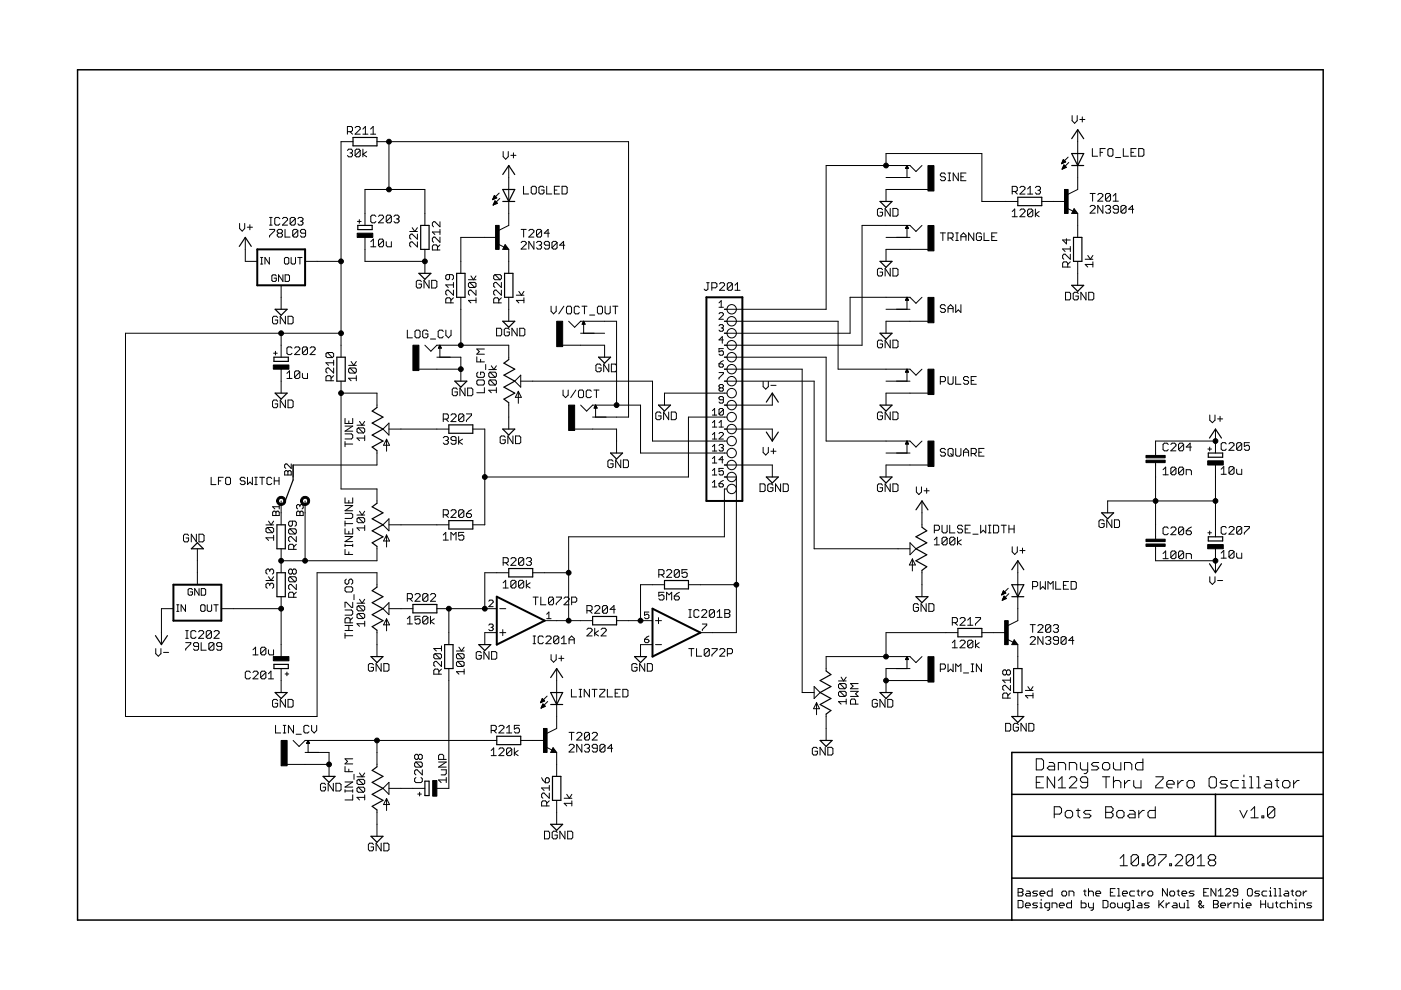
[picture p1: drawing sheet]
<svg xmlns="http://www.w3.org/2000/svg" width="297mm" height="210mm" viewBox="0 0 297 210" stroke-linecap="round" stroke-linejoin="round" font-family="sans-serif">
<g fill="none" stroke="#000" stroke-width=".21">
<path d="M73.7 31.9l.2-.3h.6l.2 .3v.3l-.2 .2M73.7 27.9h.8l.2-.3v-.5l-.2-.3h-.8v1.6M74.2 32.4h.3M74.2 27.9l.5 .5M74.5 32.4l.2 .3v.3l-.2 .3h-.6l-.2-.3M74.8 30h-2.5v45.7M75.3 27.1l.3-.3h.5l.3 .3v.3l-1.1 1h1.1M76.4 31.9l-.3-.3h-.5l-.3 .3v1.1M76.4 31.9v1.1l-.3 .3h-.5l-.3-.3M76.4 31.9l-1.1 1.1M76.9 31.6v1.7M76.9 28.4h1.1"/>
<path d="M76.9 27.4l.6-.6v1.6M77.7 32.2l-.8 .5 .8 .6M78.6 28.4h1.1M78.6 27.4l.5-.6v1.6M79.9 30h53.4v58.4h-7.7M82.5 30v10.2M106.7 32.1v1.1l.5 .6 .6-.6v-1.1M107.9 35.1v12.7l-2.1 1M108.3 32.9h1.1M108.9 32.4v1.1M111 39.5v1.6h1.1M112.6 39.8l.3-.3h.5l.3 .3v1.1l-.3 .2h-.5l-.3-.2z"/>
<path d="M115.3 39.8l-.2-.3h-.6l-.2 .3v1.1l.2 .2h.6l.2-.2v-.6h-.5M115.9 39.5v1.6h1.1M118.6 39.5h-1.1v1.6h1.1M119.2 39.5h.8l.2 .3v1.1l-.2 .2h-.8zM187.9 35.1v-2.5h20.3v10.1h7.6M187.9 37.6h5M192 35.6h.6M192.1 35.6h.4M192.1 35.5h.4M192.2 35.4h.2M192.2 35.3h.2M192.3 35.2h.1"/>
<path d="M192.3 35.1v2.5M192.3 35.1l.3 .6h-.6zM195.5 35.1l-1.3 1.3-1.3-1.3h-17.7v30.5h-21.6M200.4 37l-.2-.3h-.6l-.2 .3v.2l.2 .3h.6l.2 .3v.2l-.2 .3h-.6l-.2-.3M201 36.7h.5M201 38.3h.5M201.3 36.7v1.6M203.2 36.7v1.6l-1.1-1.6v1.6M203.7 37.5h.6M204.8 36.7h-1.1v1.6h1.1M216.2 39.8l.3-.3h.5l.3 .3v.3l-1.1 1h1.1M219.5 39.8l.3-.3h.5l.3 .3v.3l-.3 .2"/>
<path d="M225.1 34.6h.1M225.1 34.5h.4M225.2 34.4h.6M225.2 35.9h.1M225.2 35.8h.3M225.3 34.3h.6M225.3 35.6h.5M225.3 34.2h.5M225.3 34.1h.4M225.3 35.5h.7M225.4 33.9h.2M225.4 35.4h.6"/>
<path d="M225.4 35.3h.4M225.4 33.8l.6 .5-.9 .4zM225.5 35.1h.2M225.6 35h.1M225.6 35l.5 .5-.9 .4zM226.5 33.3l-1.4 1.4M226.6 34.5l-1.4 1.4M227.3 24.5v1.1l.5 .5 .6-.5v-1.1M228.5 27.5v12.7l-2 1M228.9 25.3h1.1M229.5 24.8v1.1M231.6 31.5v1.6h1.1"/>
<path d="M233.3 32.3h.5M234.3 31.5h-1v1.6M234.9 31.8l.3-.3h.5l.3 .3v1.1l-.3 .2h-.5l-.3-.2zM236.5 33.4h1.1M238.2 31.5v1.6h1M239.8 32.3h.5M240.9 31.5h-1.1v1.6h1.1M241.4 31.5h.9l.2 .3v1.1l-.2 .2h-.9zM50.8 47.4v1.1l.6 .5 .5-.5v-1.1M52 50.3v5.1h2.5M52.4 48.2h1.1M53 47.6v1.1"/>
<path d="M55.2 56h.5M55.2 54.6h.5M55.5 54.6v1.4M57.1 54.6v1.4l-.9-1.4v1.4M57.1 48.6h1.1v.3l-1.1 1.1v.3M57.1 47.7h.6M57.1 46.1h.6M57.4 46.1v1.6M58.6 58.5l-.2-.2h-.5l-.3 .2v.9l.3 .3h.5l.2-.3v-.4h-.5M59.1 49.4l-.3-.2v-.3l.3-.3h.5l.3 .3v.3l-.3 .2M59.1 49.4l-.3 .3v.3l.3 .3h.5l.3-.3v-.3l-.3-.3M59.1 49.4h.5"/>
<path d="M59.3 46.4l-.2-.3h-.6l-.2 .3v1.1l.2 .2h.6l.2-.2M59.9 46.4l.3-.3h.5l.3 .3v.2l-1.1 1.1h1.1M60 58.3v1.4l-.9-1.4v1.4M60.4 48.6v1.7h1.1M60.5 58.3h.7l.2 .2v.9l-.2 .3h-.7zM60.5 54.6h.5l.2 .2v1l-.2 .2h-.5l-.2-.2v-1zM61.7 54.6v1.2l.3 .2h.4l.3-.2v-1.2M62.6 46.4l-.3-.3h-.5l-.3 .3v1.1M62.6 46.4v1.1l-.3 .2h-.5l-.3-.2M62.6 46.4l-1.1 1.1M63.1 54.6h1M63.1 48.9l-.2-.3h-.6l-.2 .3v1.1"/>
<path d="M63.1 48.9v1.1l-.2 .3h-.6l-.2-.3M63.1 48.9l-1 1.1M63.2 46.4l.2-.3h.6l.2 .3v.2l-.2 .3M63.6 54.6v1.4M63.7 46.9h.3M64 46.9l.2 .3v.3l-.2 .2h-.6l-.2-.2M64.7 55.4h7.6M64.8 49.4h-.8l-.3-.2v-.3l.3-.3h.5l.3 .3v1.1l-.3 .3h-.5l-.3-.3M75.8 46.9h.8M76.2 46.6v.7M77.4 47.8v-7.6h12.7v7.6M77.4 50.3v5.1h12.7"/>
<path d="M78.6 51.2l.6-.5v1.6M78.6 52.3h1.1M79.7 45.9l-.3-.3h-.5l-.3 .3v1.1l.3 .2h.5l.3-.2M80.2 45.9l.3-.3h.6l.2 .3v.3l-1.1 1h1.1M81.3 51v1l-.2 .3h-.6l-.3-.3M81.3 51l-.2-.3h-.6l-.3 .3v1M81.3 51l-1.1 1M81.9 51.2v.8l.2 .3h.9v-1.1M83 45.9l-.3-.3h-.6l-.2 .3v1.1M83 45.9v1.1l-.3 .2h-.6l-.2-.2M83 45.9l-1.1 1.1M83.5 45.9l.3-.3h.5l.3 .3v.3l-.3 .2"/>
<path d="M84.1 46.4h.2M84.3 46.4l.3 .3v.3l-.3 .2h-.5l-.3-.2M86.9 49.1h1.6M87.4 48.3l.5 .8 .6-.8M88.5 49.6v1.1l-1.1-1.1h-.3l-.2 .3v.6l.2 .2M88.5 51.3v1.1l-1.1-1.1h-.3l-.2 .2v.6l.2 .3M89.3 59.7l-.2-.3h-.6l-.2 .3v1.1l.2 .3h.6l.2-.3v-.6h-.5M90.1 52.9v5.1M91 59.4v1.7l-1.1-1.7v1.7M91.5 59.4h.9l.2 .3v1.1l-.2 .3h-.9zM92.8 53v-.8l-.3-.3h-.6l-.2 .3v.8h1.6M93.3 50.3v1.1l-1.1-1.1h-.3l-.2 .2v.6l.2 .3"/>
<path d="M93.3 47v1.1l-1.1-1.1h-.3l-.2 .3v.5l.2 .3M93.3 51.9l-.5 .6M93.3 48.6v1.1M93.3 49.2h-1.6l.5 .5M95.3 58.2v.9l-.3 .2h-.2l-.3-.2v-.6l.3-.3h1.1l.2 .3v.6l-.2 .2M96.1 59.9v1.1M99.3 59.3h1.6M99.6 59.9h1.1l.2 .2v.6l-.2 .3M99.6 59.9l-.3 .2v.6l.3 .3h1.1M99.6 59.9l1.1 1.1M99.8 58.5l.6 .8 .5-.8M104.5 42.2h.1"/>
<path d="M104.5 42.1h.4M104.6 43.5h.1M104.6 42h.6M104.6 41.9h.7M104.6 43.3h.3M104.7 43.2h.5M104.7 41.8h.4M104.7 41.7h.3M104.7 43.1h.8M104.8 41.5h.1M104.8 43h.5M104.8 41.4l.5 .6-.9 .3z"/>
<path d="M104.8 42.9h.4M104.9 42.7h.2M104.9 58.2l-.2 .3v.6l.2 .2h1.1M104.9 58.2h1.1l.3 .3v.6l-.3 .2M104.9 58.2l1.1 1.1M104.9 42.6h.1M105.3 50.3h-7.6v7.7M105.5 43.1l-.6-.5-.3 .9M105.5 43.1l-.9 .4M105.6 51.8l1.3 .6M105.8 40.9l-1.4 1.4M106 42.1l-1.4 1.4"/>
<path d="M106.3 59.9v1.1l-1.1-1.1h-.3l-.2 .2v.6l.2 .3M107.1 51.9l.8 1h-1.3zM107.9 52.9v5.1M110.5 51.5l.2-.3h.6l.3 .3v.2l-1.1 1.1h1.1M110.5 48.6h1.1M111 48.6v1.7M112.1 48.9l.3-.3h.5l.3 .3v.3l-1.1 1.1h1.1M113.2 51.2v1.6l-1.1-1.6v1.6M113.7 51.5l.3-.3h.6l.2 .3v.2l-.2 .3M114.3 52h.3M114.6 52l.2 .3v.2l-.2 .3h-.6l-.3-.3M114.8 48.9v1.1l-.2 .3h-.6l-.3-.3"/>
<path d="M114.8 48.9l-.2-.3h-.6l-.3 .3v1.1M114.8 48.9l-1.1 1.1M116.5 52h-.8l-.3-.3v-.2l.3-.3h.5l.3 .3v1l-.3 .3h-.5l-.3-.3M116.5 49.4h-1.1l.8-.8v1.7M117.5 40.3h.6M118.1 51.5l-.3-.3h-.5l-.3 .3v1M118.1 51.5v1l-.3 .3h-.5l-.3-.3M118.1 51.5l-1.1 1M119.7 52h-1l.8-.8v1.6M149.8 59.9h.6M150.1 59.9v1.4l-.3 .3h-.3l-.2-.3M187.1 44.5l-.3-.3h-.5l-.3 .3v1.1l.3 .2h.5l.3-.2v-.6h-.5"/>
<path d="M187.1 57.2l-.3-.3h-.5l-.3 .3v1.1l.3 .2h.5l.3-.2v-.6h-.5M187.9 50.3h5M188.7 44.2v1.6l-1-1.6v1.6M188.7 56.9v1.6l-1-1.6v1.6M189.3 44.2h.8l.3 .3v1.1l-.3 .2h-.8zM189.3 56.9h.8l.3 .3v1.1l-.3 .2h-.8zM192 48.4h.6M192 48.3h.6M192.1 48.2h.4M192.2 48.1h.3M192.2 48h.2M192.2 47.9h.2"/>
<path d="M192.3 47.8v2.5M192.3 47.8l.3 .6h-.6zM195.5 47.8l-1.3 1.3-1.3-1.3h-10.1v25.4h-29.2M197.4 40.2h-9.5v2.5M197.4 52.9h-9.5v2.5M199.4 49.4h1M199.9 49.4v1.6M201 50.5h.8l.3-.3v-.6l-.3-.2h-.8v1.6M201.5 50.5l.6 .5M202.6 49.4h.6M202.6 51h.6M202.9 49.4v1.6"/>
<path d="M203.7 51v-1.1l.6-.5 .5 .5v1.1M203.7 50.2h1.1M206.5 49.4v1.6l-1.1-1.6v1.6M208.1 49.6l-.3-.2h-.5l-.3 .2v1.1l.3 .3h.5l.3-.3v-.5h-.6M208.6 49.4v1.6h1.1M210.3 50.2h.5M211.4 49.4h-1.1v1.6h1.1M214.6 40.6h.8l.3-.3v-.5l-.3-.3h-.8v1.6M214.6 44.9l.5-.6v1.7M214.6 46h1.1M215.1 40.6l.6 .5M216.2 44.6l.3-.3h.5l.3 .3v.3l-1.1 1.1h1.1"/>
<path d="M217.9 41.1h1.1M217.9 40.1l.5-.6v1.6M219 44.6v1.1l-.3 .3h-.6l-.2-.3M219 44.6l-.3-.3h-.6l-.2 .3v1.1M219 44.6l-1.1 1.1M219.5 44.3v1.7M220 40.3h.3M220.3 44.9l-.8 .5 .8 .6M220.3 40.3l.3 .3v.3l-.3 .2h-.5l-.3-.2M220.9 42.7h5.1M226.1 50.6v1.1l-.8-.8h1.6M226.3 44.2l1.2 .6"/>
<path d="M226.4 56.6v-.8l-.3-.3h-.5l-.3 .3v.8h1.6M226.9 52.8h-1.6l.5 .5M226.9 53.9v1.1l-1.1-1.1h-.2l-.3 .3v.5l.3 .3M226.9 55.5l-.5 .6M226.9 52.3v1M227.7 44.2l.8 1.1h-1.3zM228.5 45.3v5M228.5 55.4v5.1M230.1 55h1.6M230.6 54.2l.6 .8 .5-.8M231.1 43.8l.3-.2h.5l.3 .2v.3l-1.1 1.1h1.1M231.1 41h1.1"/>
<path d="M231.6 41v1.7M231.7 56.1h-1.6l.5 .5M231.7 55.5v1.1M232.7 41.3l.3-.3h.6l.2 .3v.3l-1.1 1.1h1.1M233.8 43.6v1.6l-1.1-1.6v1.6M234.4 43.8l.3-.2h.5l.3 .2v.3l-.3 .3M234.9 44.4h.3M235.2 44.4l.3 .2v.3l-.3 .3h-.5l-.3-.3M235.5 41.3v1.1l-.3 .3h-.5l-.3-.3M235.5 41.3l-.3-.3h-.5l-.3 .3v1.1M235.5 41.3l-1.1 1.1M236 42.7h1.1"/>
<path d="M236 41.6l.6-.6v1.7M237.1 44.4h-.8l-.3-.3v-.3l.3-.2h.5l.3 .2v1.1l-.3 .3h-.5l-.3-.3M238.7 43.8v1.1l-.2 .3h-.6l-.2-.3M238.7 43.8l-.2-.2h-.6l-.2 .2v1.1M238.7 43.8l-1 1.1M240.4 44.4h-1.1l.8-.8v1.6M58 74.9h.8M58.4 74.5v.8M58.9 67.3l-.3-.2h-.5l-.3 .2v1.1l.3 .3h.5l.3-.3v-.5h-.6M59.6 60.5v5.1M59.6 70.7v5M59.6 78.3v5.1"/>
<path d="M60.5 67.1v1.6l-1.1-1.6v1.6M60.8 79.2l.6-.6v1.6M61.1 67.1h.8l.2 .2v1.1l-.2 .3h-.8zM61.9 73.8l-.3-.2h-.5l-.3 .2v1.1l.3 .3h.5l.3-.3M62.5 73.8l.2-.2h.6l.3 .2v.3l-1.1 1.1h1.1M63.6 78.9v1.1l-.3 .2h-.6l-.2-.2M63.6 78.9l-.3-.3h-.6l-.2 .3v1.1M63.6 78.9l-1.1 1.1M64.1 79.2v.8l.3 .2h.8v-1M65.2 73.8l-.3-.2h-.5l-.3 .2v1.1M65.2 73.8v1.1l-.3 .3h-.5l-.3-.3M65.2 73.8l-1.1 1.1"/>
<path d="M65.7 73.8l.3-.2h.5l.3 .2v.3l-1.1 1.1h1.1M69.4 74.7l-.3 .3v.5l.3 .3h1.1M69.4 74.7h1.1l.2 .3v.5l-.2 .3M69.4 74.7l1.1 1.1M70.7 78v1.1l-1-1.1h-.3l-.3 .3v.5l.3 .3M70.7 79.7l-.5 .5M70.7 76.4v1.1M70.7 76.9h-1.6l.6 .6M72.3 70.7h-45.7v81.2h40.6v-30.5h12.7v3.1M73.9 77.5h1.6M74.2 78h1.1l.2 .3v.5l-.2 .3M74.2 78l-.3 .3v.5l.3 .3h1.1"/>
<path d="M74.2 78l1.1 1.1M74.4 76.6l.6 .9 .5-.9M75.5 79.7v1M86.4 70v1.6h1M88 70.3l.3-.3h.5l.3 .3v1.1l-.3 .2h-.5l-.3-.2zM88.2 78.3h9.5M90.1 73.2l1.3 1.3 1.2-1.3h15.3v3M90.7 70.3l-.3-.3h-.5l-.3 .3v1.1l.3 .2h.5l.3-.2v-.6h-.5M91.3 71.9h1.1M92.6 75.7h5.1v5.1M93 73.7h.5M93 73.6h.5"/>
<path d="M93.1 73.6h.4M93.1 73.4h.3M93.2 73.4h.1M93.2 73.3h.1M93.3 73.2v2.5M93.3 73.2l.3 .6h-.7zM94 70.3l-.3-.3h-.5l-.3 .3v1.1l.3 .2h.5l.3-.2M94.5 70v1.1l.6 .5 .5-.5v-1.1M95.6 64.2v-.8l-.3-.3h-.5l-.3 .3v.8h1.6M96.1 61.5v1.1l-1.1-1.1h-.2l-.3 .3v.5l.3 .3M96.1 63.1l-.5 .6M96.1 60.4h-1.6l.5 .6"/>
<path d="M97.7 63v10.2M100.9 63.7h-1.6l.5 .5M100.9 61.5v1.1l-1.1-1.1h-.2l-.3 .3v.5l.3 .3M100.9 63.1v1.1M101.1 75.6v1.1h1.6M101.3 78.9l-.2 .3v.5l.2 .3h1.1l.3-.3v-.5l-.3-.3h-.5v.6M101.9 76.2v.5M102.7 74h-1.6l.5 .5-.5 .6h1.6M103 77.3v1.1M103.6 78.4h1.6M103.9 78.9h1.1l.2 .3v.5l-.2 .3M103.9 78.9l-.3 .3v.5l.3 .3h1.1"/>
<path d="M103.9 78.9l1.1 1.1M104.2 77.6l.5 .8 .5-.8M105.3 69.6h.8l.3 .2v1.2l-.3 .2h-.8zM105.7 64.2v-.8l-.2-.3h-.6l-.2 .3v.8h1.6M106.3 61.5v1.1l-1.1-1.1h-.3l-.2 .3v.5l.2 .3M106.3 63.1l-.6 .6M107.9 63v5.1M108 69.8l-.3-.2h-.5l-.3 .2v1.2l.3 .2h.5l.3-.2v-.6h-.5M109.5 62.6h1.6M109.6 69.6v1.6l-1.1-1.6v1.6M110 61.8l.6 .8 .5-.8M110.2 69.6h.8l.3 .2v1.2l-.3 .2h-.8z"/>
<path d="M110.4 79.5v2.6l-1.3-1.3zM111.1 63.7h-1.6l.5 .5M111.1 63.1v1.1M116.8 64.9v1.1l.6 .5 .5-.5v-1.1M118.7 73.2h9.5v2.5M119.5 64.9l-1 1.6M120.1 65.2l.3-.3h.5l.3 .3v1.1l-.3 .2h-.5l-.3-.2zM120.6 68.1l1.2 1.3 1.3-1.3h7.6v17.8M122.8 65.2l-.2-.3h-.6l-.2 .3v1.1l.2 .2h.6l.2-.2M123.1 70.7h5.1M123.4 64.9h1.1M123.4 68.7h.6"/>
<path d="M123.5 68.6h.5M123.5 68.5h.4M123.6 68.4h.3M123.6 68.3h.2M123.7 68.2h.1M123.7 68.1v2.6M123.7 68.1l.4 .6h-.7zM123.9 64.9v1.6M125 66.8h1.1M126.9 64.9h.6l.2 .3v1.1l-.2 .2h-.6l-.2-.2v-1.1zM127.4 77.5l-.2-.3h-.6l-.3 .3v1l.3 .3h.6l.2-.3v-.5h-.5M128.3 64.9v1.4l.3 .2h.5l.3-.2v-1.4"/>
<path d="M129.1 77.2v1.6l-1.1-1.6v1.6M129.9 64.9h1.1M130.5 64.9v1.6M130.7 77.5l-.2-.3h-.9v1.6h.9l.2-.3M150.9 61h.8l.3-.3v-.5l-.3-.3h-.8v1.7M152.4 69.1l.3-.3h.4l.3 .3-.3 .4M152.4 77.2h.7l.3 .4-.3 .3h-.4l-.3-.3zM152.4 64.2l.5-.4v1.4M152.4 65.2h1M152.4 66.5l.3-.2h.4l.3 .2v.3l-1 .9h1M152.4 79h1v.2l-1 1v.2M152.5 60.2l.3-.3h.6l.2 .3v.3l-1.1 1.1h1.1"/>
<path d="M152.9 69.5h.2M153.1 69.5l.3 .3-.3 .4h-.4l-.3-.2M153.4 73.9h-1v.7l.7-.2 .3 .2v.5l-.3 .2h-.4l-.3-.2M153.4 72.1h-1l.7-.7v1.4M153.4 76.5l-1 .7M153.6 75.7h21.6v17.8h17.7l1.3 1.3 1.3-1.3M153.6 78.3h16.5v68.5h2.5M153.6 68.1h24.1v10.2h15.2l1.3 1.2 1.3-1.2M155.3 60.2v1.1l-.3 .3h-.5l-.3-.3M155.3 60.2l-.3-.3h-.5l-.3 .3v1.1M155.3 60.2l-1.1 1.1M155.8 61.6h1.1"/>
<path d="M155.8 60.5l.6-.6v1.7M187.1 72.4l-.3-.3h-.5l-.3 .3v1.1l.3 .2h.5l.3-.2v-.6h-.5M187.9 65.6h5M188.7 72.1v1.6l-1-1.6v1.6M189.3 72.1h.8l.3 .3v1.1l-.3 .2h-.8zM192 78.9h.6M192 63.5h.6M192 78.8h.6M192.1 63.5h.4M192.1 78.7h.4M192.2 63.4h.3M192.2 78.6h.3"/>
<path d="M192.2 63.3h.2M192.2 78.5h.2M192.2 63.2h.2M192.2 78.4h.2M192.3 78.3h.1M192.3 63.1h.1M192.3 78.3l.3 .6h-.6zM192.3 63v2.6M192.3 78.3v2.5M192.3 63l.3 .7h-.6zM195.5 63l-1.3 1.3-1.3-1.3h-12.7v7.7h-26.6M197.4 68.1h-9.5v2.6"/>
<path d="M200.4 64.9l-.2-.3h-.6l-.2 .3v.3l.2 .2h.6l.2 .3v.3l-.2 .2h-.6l-.2-.2M201 65.4h1.1M201 66.2v-1l.5-.6 .6 .6v1M201 79.8v1.4l.3 .3h.5l.3-.3v-1.4M202.6 64.6v1.6l.6-.5 .5 .5v-1.6M202.6 79.8v1.7h1.1M207 79.8h-1.1v1.7h1.1M225.9 62h.8l.3 .2v1.1l-.3 .3h-.8zM228.6 62.2l-.3-.2h-.5l-.3 .2v1.1l.3 .3h.5l.3-.3v-.5h-.5M230.3 62v1.6l-1.1-1.6v1.6M230.8 62h.8l.3 .2v1.1l-.3 .3h-.8zM58.9 85.1l-.3-.3h-.5l-.3 .3v1.1l.3 .2h.5l.3-.2v-.6h-.6"/>
<path d="M60.5 84.8v1.6l-1.1-1.6v1.6M60.8 80.2h1.1M61.1 84.8h.8l.2 .3v1.1l-.2 .2h-.8zM61.7 98.4v.9l-.9-.9-.5 .2v.5l.3 .2M70.2 80.7v-.8l-.3-.2h-.5l-.3 .2v.8h1.6M72.3 80.8v22.9h7.6v3M72.3 83.4h7.6v3M73.2 88.7v1.1h1.6v-1.1M73.2 92h1.3l.3 .2v.6l-.3 .3h-1.3M73.2 93.6v1.1M73.2 94.1h1.6M73.2 90.3h1.6l-1.6 1.1h1.6"/>
<path d="M74 89.2v.6M75.5 80.2h-1.6l.5 .5M75.7 90.1h1.6M76 90.7h1l.3 .3v.5l-.3 .3M76 90.7l-.3 .3v.5l.3 .3h1M76 90.7l1 1.1M76.2 89.3l.6 .8 .5-.8M77.3 92.4v1M77.3 92.9h-1.6l.5 .5M79.9 95.5v3.1h-17.8v2.5M82 93.1l.6 1.3h-1.3zM82 93.1v2.6"/>
<path d="M82.5 89.7v2.5l-1.3-1.2zM82.5 91h12.7M94 92.8l.3-.2h.5l.3 .2v.3l-.3 .3M94 88.9h.8l.3-.3v-.6l-.3-.2h-.8v1.6M94.5 93.4h.3M94.5 88.9l.6 .5M94.8 93.4l.3 .2v.3l-.3 .3h-.5l-.3-.3M95.6 88l.3-.2h.5l.3 .2v.3l-1.1 1.1h1.1M96.7 93.4h-.8l-.3-.3v-.3l.3-.2h.5l.3 .2v1.1l-.3 .3h-.5l-.3-.3M97 82.5l-.3-.2h-.5l-.3 .2v1.1l.3 .3h.5l.3-.3v-.5h-.6M97.2 92.6v1.6M98.1 93.1l-.9 .5 .9 .6"/>
<path d="M98.3 88l-.2-.2h-.6l-.3 .2v1.1M98.3 88v1.1l-.2 .3h-.6l-.3-.3M98.3 88l-1.1 1.1M98.6 82.3v1.6l-1.1-1.6v1.6M98.9 87.8h1.1v.2l-1.1 1.1v.3M99.1 82.3h.9l.2 .2v1.1l-.2 .3h-.9zM100.2 91h2.6v20.3h-2.6M101.1 80.8l.2-.2h1.1l.3 .2v.6l-.3 .2h-1.1l-.2-.2zM102.7 82.2v1.1h-1.6M103.9 80.6h1.1l.2 .2v.6l-.2 .2M103.9 80.6l-.3 .2v.6l.3 .2h1.1M103.9 80.6l1.1 1"/>
<path d="M105.2 82.7h-1.6l.6 .6M105.2 82.2v1.1M107.1 92.7l-.3-.3h-.5l-.3 .3v1.1l.3 .3h.5l.3-.3v-.5h-.5M107.9 85.4v5.6M108.8 92.4v1.7l-1.1-1.7v1.7M109.3 92.4h.8l.3 .3v1.1l-.3 .3h-.8zM109.9 83v2.5M109.9 83l.6 1.2h-1.2zM110.4 80.8h27.9v12.7h15.8M119.4 82.7v1.1l.5 .5 .6-.5v-1.1M121.2 91h9.5v5.1M122.1 82.7l-1.1 1.6"/>
<path d="M122.6 83l.3-.3h.6l.2 .3v1.1l-.2 .2h-.6l-.3-.2zM123.1 85.9l1.3 1.3 1.2-1.3h10.2v10.2h18.3M125.4 83l-.3-.3h-.6l-.2 .3v1.1l.2 .2h.6l.3-.2M125.9 82.7h1.1M126 86.4h.5M126.1 86.3h.4M126.1 86.2h.3M126.2 86.1h.2M126.2 86h.1M126.3 85.9v2.5M126.3 85.9l.3 .6h-.6zM126.4 82.7v1.6"/>
<path d="M130 97.8l-.3-.3h-.5l-.3 .3v1.1l.3 .2h.5l.3-.2v-.6h-.6M131.6 97.5v1.6l-1.1-1.6v1.6M132.2 97.5h.8l.2 .3v1.1l-.2 .2h-.8zM140.1 87.6l-.2-.2h-.6l-.3 .2v1.1l.3 .3h.6l.2-.3v-.5h-.5M141.8 87.4v1.6l-1.1-1.6v1.6M142.3 87.4h.8l.3 .2v1.1l-.3 .3h-.8zM151 92.2l.5-.5v1.4M151 93.1h1M151 87.1l.5-.5v1.4M151 89.6l.5-.4v1.4M151 94.7l.5-.5v1.4M151 97.2l.5-.4v1.4"/>
<path d="M151 99.8l.5-.5v1.4M151 88h1M151 90.6h1M151 95.6h1M151 98.2h1M152.4 91.9l.3-.2h.4l.3 .2v.3l-1 .9h1M152.4 94.5l.3-.3h.4l.3 .3-.3 .4M152.4 89.6l.5-.4v1.4M152.4 90.6h1M152.7 82.2l-.3-.2 .3-.5h.4l.3 .3-.3 .4M152.7 82.2l-.3 .3 .3 .4h.4l.3-.2-.3-.5M152.7 82.2h.4"/>
<path d="M152.9 94.9h.2M153.1 94.9l.3 .3-.3 .4h-.4l-.3-.2M153.4 99.3h-1v.7l.7-.2 .3 .2v.5l-.3 .2h-.4l-.3-.2M153.4 84.8h-.7l-.3-.3 .3-.4h.4l.3 .2v.9l-.3 .3h-.4l-.3-.3M153.4 86.8v1l-.3 .2h-.4l-.3-.2M153.4 97.5h-1l.7-.7v1.4M153.4 86.8l-.3-.2h-.4l-.3 .2v1M153.4 86.8l-1 1M153.6 80.8h19v35.6h20.3M153.6 91h10.1v2.5M153.6 98.6h10.1v2.5M154.1 88.4h-8.1v12.7h-43.2"/>
<path d="M154.1 83.4h-13.2v2.5M161.8 80.9v1.1l.5 .5 .6-.5v-1.1M161.8 94.8v1.1l.5 .6 .6-.6v-1.1M163.4 95.7h1.1M163.4 81.7h1.1M163.7 83.4v2.5h-10.1M164 95.1v1.1M187.1 87.6l-.3-.2h-.5l-.3 .2v1.1l.3 .3h.5l.3-.3v-.5h-.5M187.9 80.8h5M187.9 96.1h5M188.7 87.4v1.6l-1-1.6v1.6M189.3 87.4h.8l.3 .2v1.1l-.3 .3h-.8z"/>
<path d="M192 94.1h.6M192 94h.6M192.1 93.9h.4M192.2 93.8h.3M192.2 93.7h.2M192.2 93.6h.2M192.3 93.5h.1M192.3 93.5l.3 .6h-.6zM192.3 93.5v2.6M197.4 98.6h-9.5v2.5M197.4 83.4h-9.5v2.5M199.4 80.9h.8l.2-.2v-.6l-.2-.3h-.8v1.7"/>
<path d="M200.4 95.4l-.2-.3h-.6l-.2 .3v.2l.2 .3h.6l.2 .3v.2l-.2 .3h-.6l-.2-.3M201 95.4l.3-.3h.5l.3 .3v1l-.3 .3h-.5l-.3-.3zM201.5 96.2l.6 .5M202.6 95.1v1.3l.3 .3h.6l.2-.3v-1.3M204.3 95.9h1.1M204.3 96.7v-1.1l.5-.5 .6 .5v1.1M205.4 80.1l-.3-.3h-.5l-.3 .3v.3l.3 .3h.5l.3 .2v.3l-.3 .3h-.5l-.3-.3M205.9 96.2h.8l.3-.3v-.5l-.3-.3h-.8v1.6M205.9 80.7h.6M206.5 96.2l.5 .5M207.5 95.9h.6M208.6 95.1h-1.1v1.6h1.1"/>
<path d="M245 98.1v16.2M246.6 99.6l.5-.6v1.7M247.7 94.2l-.3-.2h-.5l-.3 .2v1.1l.3 .3h.5l.3-.3M248.2 94.2l.3-.2h.5l.3 .2v.3l-1.1 1.1h1.1M249.3 99.3v1.1l-.3 .3h-.5l-.3-.3M249.3 99.3l-.3-.3h-.5l-.3 .3v1.1M249.3 99.3l-1.1 1.1M251 99.3v1.1l-.3 .3h-.6l-.2-.3M251 99.3l-.3-.3h-.6l-.2 .3v1.1M251 94.2l-.3-.2h-.6l-.2 .2v1.1M251 94.2v1.1l-.3 .3h-.6l-.2-.3M251 99.3l-1.1 1.1"/>
<path d="M251 94.2l-1.1 1.1M252.6 94.8h-1.1l.8-.8v1.6M256.1 95.2h.8M256.5 94.8v.8M256.5 88v1.1l.5 .5 .6-.5v-1.1M257.7 93.5h-12.7v3.1M257.7 91v5.1M257.7 98.6v15.2M258.1 88.8h1.1M258.7 88.3v1M258.9 99.5l.6-.6v1.7M260 94.1l-.3-.2h-.5l-.3 .2v1.1l.3 .3h.5l.3-.3"/>
<path d="M260.6 94.1l.2-.2h.6l.2 .2v.3l-1 1.1h1M261.6 99.2v1.1l-.2 .3h-.6l-.2-.3M261.6 99.2l-.2-.3h-.6l-.2 .3v1.1M261.6 99.2l-1 1.1M262.2 99.5v.8l.3 .3h.8v-1.1M263.3 94.1l-.3-.2h-.5l-.3 .2v1.1M263.3 94.1v1.1l-.3 .3h-.5l-.3-.3M263.3 94.1l-1.1 1.1M264.9 93.9h-1.1v.8l.6-.3h.2l.3 .3v.5l-.3 .3h-.5l-.3-.3M40 113.5l-.3-.2h-.5l-.3 .2v1.1l.3 .3h.5l.3-.3v-.5h-.5M41.6 113.3v1.6l-1-1.6v1.6M41.8 116.4v7.6"/>
<path d="M42.2 113.3h.8l.3 .2v1.1l-.3 .3h-.8zM44.8 101.2v1.5h1M46.3 102h.5M47.3 101.2h-1v1.5M47.8 101.5l.3-.3h.5l.3 .3v1l-.3 .2h-.5l-.3-.2zM52 101.5l-.3-.3h-.5l-.3 .3v.2l.3 .3h.5l.3 .2v.3l-.3 .2h-.5l-.3-.2M52.5 101.2v1.5l.5-.5 .5 .5v-1.5M54 102.7h.5M54 101.2h.5M54.3 101.2v1.5M55.1 101.2h1M55.6 101.2v1.5"/>
<path d="M56.4 111.3h1.6M56.7 111.8h1l.3 .3v.6l-.3 .2M56.7 111.8l-.3 .3v.6l.3 .2h1M56.7 111.8l1 1.1M56.9 110.5l.6 .8 .5-.8M57.6 101.5l-.2-.3h-.5l-.3 .3v1l.3 .2h.5l.2-.2M57.8 108.6l.2-.2 .5 .2 .5-.2 .2 .2v.7h-1.4zM58 114h-1.6l.5 .6M58 113.5v1.1M58.1 102h1.1M58.1 101.2v1.5M58.5 108.6v.7"/>
<path d="M59.2 101.2v1.5M59.2 107.4h-1.4l.5 .5M59.2 107v.9M59.6 106.2v5.1M59.6 116.4v5M60.3 100l.3-.2 .4 .2 .5-.2 .2 .2v.7h-1.4zM61 100v.7M61.5 112.1l-.3 .3v.5l.3 .3h1M61.5 112.1h1l.3 .3v.5l-.3 .3M61.5 112.1l1 1.1M62 110.5v.8l-.3 .3h-.2l-.3-.3v-.5l.3-.3h1l.3 .3v.5l-.3 .3M62.3 116.5v-.8l-.3-.3h-.5l-.3 .3v.8h1.6"/>
<path d="M62.8 113.8v1.1l-1.1-1.1h-.2l-.3 .2v.6l.3 .3M62.8 115.4l-.5 .6M62.9 108.6l.2-.2 .5 .2 .5-.2 .2 .2v.7h-1.4zM63.6 107.2l.2-.2 .5 .2v.5l-.2 .2M63.6 107.2l-.2-.2-.5 .2v.5l.2 .2M63.6 107.2v.2M63.6 108.6v.7M64.7 106.2v12.7M73.2 111h1.6M73.2 105.6v1h1.6v-1M73.2 108.8h1.3l.3 .3v.5l-.3 .3h-1.3M73.2 112.1v1.1h1.6v-1.1"/>
<path d="M73.2 110.5v1M73.2 115.4v.5M73.2 116.5v1.1h1.6M73.2 115.7h1.6M73.2 113.7h1.6l-1.6 1.1h1.6M73.2 107.2h1.6l-1.6 1.1h1.6M74 106.1v.5M74 112.6v.6M74 117v.6M74.8 115.4v.5M75.7 109.2h1.6M76 109.7h1l.3 .3v.6l-.3 .2"/>
<path d="M76 109.7l-.3 .3v.6l.3 .2h1M76 109.7l1 1.1M76.2 108.4l.6 .8 .5-.8M77.3 111.4v1.1M77.3 111.9h-1.6l.5 .6M79.9 115.8v3.1h-20.3M82 113.4v2.6M82 113.4l.6 1.3h-1.3zM82.5 110v2.5l-1.3-1.2zM82.5 111.3h12.7M94 109.2h.8l.3-.3v-.5l-.3-.3h-.8v1.6M94 113.4l.5-.5v1.6"/>
<path d="M94 114.5h1.1M94.5 109.2l.6 .5M95.6 108.4l.3-.3h.5l.3 .3v.2l-1.1 1.1h1.1M95.6 114.5v-1.6l.6 .5 .5-.5v1.6M98.3 108.4l-.2-.3h-.6l-.3 .3v1M98.3 112.9h-1.1v.8l.6-.3h.3l.2 .3v.5l-.2 .3h-.6l-.3-.3M98.3 108.4v1l-.2 .3h-.6l-.3-.3M98.3 108.4l-1.1 1M98.9 108.9h.8l.3 .3v.2l-.3 .3h-.5l-.3-.3zM100 108.1l-.6 .3-.5 .5M106.7 119.3h.8l.3-.2v-.6l-.3-.3h-.8v1.7M107.2 119.3l.6 .6"/>
<path d="M108.3 118.5l.3-.3h.5l.3 .3v.3l-1.1 1.1h1.1M111 118.5l-.2-.3h-.6l-.3 .3v1.1M111 118.5v1.1l-.2 .3h-.6l-.3-.3M111 118.5l-1.1 1.1M111.6 118.5l.2-.3h.6l.3 .3v.3l-.3 .3M112.1 119.1h.3M112.4 119.1l.3 .2v.3l-.3 .3h-.6l-.2-.3M151 100.7h1M151 102.3l.5-.4v1.4M151 103.3h1M152.4 102.6h.7l.3 .4-.3 .3h-.4l-.3-.3zM153.4 101.9l-1 .7"/>
<path d="M153.6 101.1h2.5v33h-7.6M154.1 103.7h-.5v10.1h-33v17.8M161.1 102.6h.9l.2 .3v1l-.2 .3h-.9zM163.9 102.9l-.3-.3h-.6l-.2 .3v1l.2 .3h.6l.3-.3v-.5h-.6M165.5 102.6v1.6l-1.1-1.6v1.6M166.1 102.6h.8l.2 .3v1l-.2 .3h-.8zM187.1 102.9l-.3-.3h-.5l-.3 .3v1l.3 .3h.5l.3-.3v-.5h-.5M188.7 102.6v1.6l-1-1.6v1.6M189.3 102.6h.8l.3 .3v1l-.3 .3h-.8zM192.9 115.1l1.3 1.3-1.3 1.2zM193.4 118.5v2.6M193.4 118.5l.7 1.3h-1.3z"/>
<path d="M194.3 103.2v1.1l.5 .6 .6-.6v-1.1M195.5 106.2v5.6M195.9 104.1h1.1M196.5 103.5v1.1M198.1 114.4l.5-.5v1.6M198.1 115.5h1.1M198.1 112.4h.8l.3-.2v-.6l-.3-.2h-.8v1.6M199.7 111.4v1.3l.3 .3h.6l.2-.3v-1.3M200.8 114.2v1.1l-.2 .2h-.6l-.3-.2M200.8 114.2l-.2-.3h-.6l-.3 .3v1.1M200.8 114.2l-1.1 1.1M201.4 111.4v1.6h1.1"/>
<path d="M202.5 114.2v1.1l-.3 .2h-.6l-.2-.2M202.5 114.2l-.3-.3h-.6l-.2 .3v1.1M202.5 114.2l-1.1 1.1M203 113.9v1.6M203.8 114.4l-.8 .6 .8 .5M204.1 111.6l-.3-.2h-.5l-.3 .2v.3l.3 .3h.5l.3 .2v.3l-.3 .3h-.5l-.3-.3M204.6 112.2h.6M205.7 111.4h-1.1v1.6h1.1M206.3 113.3h1.1M207.9 111.4v1.6l.5-.6 .6 .6v-1.6M209.5 111.4h.6M209.5 113h.6"/>
<path d="M209.8 111.4v1.6M210.7 111.4h.8l.2 .2v1.1l-.2 .3h-.8zM212.3 111.4h1.1M212.8 111.4v1.6M213.9 112.2h1.1M213.9 111.4v1.6M214.6 115.9v1.1l.5 .6 .6-.6v-1.1M215 111.4v1.6M215.8 118.9v12.7l-2 1M216.2 116.7h1.1M216.8 116.2v1.1M234.1 110.5l-.3-.3h-.5l-.3 .3v1.1l.3 .2h.5l.3-.2v-.6h-.5"/>
<path d="M235.7 110.2v1.6l-1-1.6v1.6M236.3 110.2h.8l.3 .3v1.1l-.3 .2h-.8zM245 115.8v3.1h12.7M246.6 117.4l.5-.6v1.6M246.6 100.7h1.1M246.6 118.4h1.1M247.7 112l-.3-.3h-.5l-.3 .3v1.1l.3 .3h.5l.3-.3M248.2 112l.3-.3h.5l.3 .3v.3l-1.1 1.1h1.1M249.3 117.1l-.3-.3h-.5l-.3 .3v1.1M249.3 117.1v1.1l-.3 .2h-.5l-.3-.2M249.3 117.1l-1.1 1.1M251 112l-.3-.3h-.6l-.2 .3v1.1"/>
<path d="M251 117.1l-.3-.3h-.6l-.2 .3v1.1M251 112v1.1l-.3 .3h-.6l-.2-.3M251 117.1v1.1l-.3 .2h-.6l-.2-.2M251 117.1l-1.1 1.1M251 112l-1.1 1.1M251.5 100.7v-1.1h.8l.3 .3v.8M251.5 112.5h.8l.3 .3v.3l-.3 .3h-.5l-.3-.3zM251.5 118.4v-1h.8l.3 .2v.8M252.6 111.7l-1.1 .8M256.1 113h.8M256.5 112.6v.8M257.7 106.2h-22.9v2.5"/>
<path d="M257.7 116.4v5M258.9 117.3l.6-.6v1.6M258.9 100.6h1.1M258.9 118.3h1.1M260 111.9l-.3-.3h-.5l-.3 .3v1.1l.3 .3h.5l.3-.3M260.6 111.9l.2-.3h.6l.2 .3v.3l-1 1.1h1M261.6 117l-.2-.3h-.6l-.2 .3v1.1M261.6 117v1.1l-.2 .2h-.6l-.2-.2M261.6 117l-1 1.1M262.2 117.3v.8l.3 .2h.8v-1M263.3 111.9l-.3-.3h-.5l-.3 .3v1.1M263.3 111.9v1.1l-.3 .3h-.5l-.3-.3"/>
<path d="M263.3 111.9l-1.1 1.1M263.8 111.6h1.1v.3l-1.1 1.1v.3M33 137.5v1.1l.6 .5 .5-.5v-1.1M34.7 138.3h1.1M36.8 129.1h-2.6v7.6M37.5 129.6h.4M37.5 128.2h.4M37.7 128.2v1.4M39.3 128.2v1.4l-.9-1.4v1.4M39.4 136.2h1v.3l-1 1.1v.3M39.4 133.7h.5M39.4 135.3h.5"/>
<path d="M39.6 133.7v1.6M40.8 125l-.2-.2h-.5l-.2 .2v1l.2 .2h.5l.2-.2v-.5h-.5M41.6 134l-.3-.3h-.6l-.2 .3v1.1l.2 .2h.6l.3-.2M42.1 137.1h-.8l-.3-.3v-.3l.3-.3h.5l.3 .3v1.1l-.3 .3h-.5l-.3-.3M42.1 134l.3-.3h.5l.3 .3v.2l-1.1 1.1h1.1M42.2 124.8v1.4l-.9-1.4v1.4M42.5 128.5l.3-.3h.4l.3 .3v.9l-.3 .2h-.4l-.3-.2zM42.7 136.2v1.7h1M42.7 124.8h.7l.2 .2v1l-.2 .2h-.7zM43.9 128.2v1.2l.3 .2h.4l.3-.2v-1.2M44.8 134l-.2-.3h-.6l-.3 .3v1.1M44.8 134v1.1l-.2 .2h-.6l-.3-.2"/>
<path d="M44.8 134l-1.1 1.1M45.3 128.2h1M45.4 136.5l-.3-.3h-.5l-.3 .3v1.1M45.4 136.5v1.1l-.3 .3h-.5l-.3-.3M45.4 136.5l-1.1 1.1M45.4 134l.3-.3h.5l.3 .3v.2l-1.1 1.1h1.1M45.8 128.2v1.4M46.9 129.1h12.7M47 137.1h-.8l-.3-.3v-.3l.3-.3h.5l.3 .3v1.1l-.3 .3h-.5l-.3-.3M53.6 137.8l.6-.6v1.7M53.6 138.9h1.1M56.4 137.5v1.1l-.3 .3h-.6l-.2-.3"/>
<path d="M56.4 137.5l-.3-.3h-.6l-.2 .3v1.1M56.4 137.5l-1.1 1.1M56.4 123.1h1.6M56.9 137.8v.8l.3 .3h.8v-1.1M56.9 122.3l.6 .8 .5-.8M57.2 120.9l.3-.3h.2l.3 .3v.6l-.3 .2M57.2 123.9l.3-.2h.2l.3 .2v.6l-.3 .2M57.2 120.9l-.3-.3h-.2l-.3 .3v.6l.3 .2M57.2 123.9l-.3-.2h-.2l-.3 .2v.6l.3 .2M57.2 120.9v.3M57.2 123.9v.3M59.6 126.5v12.7"/>
<path d="M61.5 122.3l-.3 .3v.5l.3 .3h1M61.5 122.3h1l.3 .3v.5l-.3 .3M61.5 122.3l1 1.1M62 120.9l-.3-.3h-.2l-.3 .3v.6l.3 .2h.2l.3-.2M62 120.9l.3-.3h.2l.3 .3v.6l-.3 .2h-.2l-.3-.2M62 120.9v.6M62.3 126.6v-.8l-.3-.2h-.5l-.3 .2v.8h1.6M62.8 123.9v1.1l-1.1-1.1h-.2l-.3 .3v.5l.3 .3M62.8 125.6l-.5 .5M73.2 124.7l.2-.3h1.1l.3 .3v.5l-.3 .3h-1.1l-.2-.3zM73.2 129.3h1.3l.3 .3v.6l-.3 .2h-1.3M73.2 134.2v1.1"/>
<path d="M73.2 134.8h1.6M73.2 133.7h1.6M73.2 132.6h1.6M73.4 122.8l-.2 .3v.5l.2 .3h.3l.3-.3v-.5l.2-.3h.3l.3 .3v.5l-.3 .3M74 132.6v1.1M74.2 132.1v-.9l-.2-.2h-.6l-.2 .2v.9h1.6M74.8 127.7v1.1h-.3l-1.1-1.1h-.2v1.1M74.8 131l-.6 .5M75.1 126.1v1M75.7 127.9h1.6M76 128.4h1l.3 .3v.5l-.3 .3M76 130.1h1l.3 .2v.6l-.3 .2"/>
<path d="M76 128.4l-.3 .3v.5l.3 .3h1M76 130.1l-.3 .2v.6l.3 .2h1M76 130.1l1 1M76 128.4l1 1.1M76.2 127.1l.6 .8 .5-.8M77.3 131.7v1.1M77.3 132.2h-1.6l.5 .6M79.9 133.6v5.6M82 131.2l.6 1.3h-1.3zM82 131.2v2.6M82.5 127.8v2.5l-1.3-1.2zM82.5 129.1h5"/>
<path d="M86.4 131.2l.5-.5v1.6M86.4 132.3h1M86.4 126.9h.8l.2-.2v-.6l-.2-.2h-.8v1.6M86.9 126.9l.5 .6M88 126.1l.3-.2h.5l.3 .2v.3l-1.1 1.1h1.1M89.1 130.7h-1.1v.8l.8-.3 .3 .3v.5l-.3 .3h-.5l-.3-.3M90.7 130.9v1.1l-.3 .3h-.5l-.3-.3M90.7 130.9l-.3-.2h-.5l-.3 .2v1.1M90.7 126.1l-.3-.2h-.5l-.3 .2v1.1M90.7 126.1v1.1l-.3 .3h-.5l-.3-.3M90.7 130.9l-1.1 1.1M90.7 126.1l-1.1 1.1"/>
<path d="M91.3 130.7v1.6M91.3 126.1l.2-.2h.6l.3 .2v.3l-1.1 1.1h1.1M92.1 131.2l-.8 .5 .8 .6M92.2 138.6l-.2 .3v.5l.2 .3h1.1M92.2 138.6h1.1l.3 .3v.5l-.3 .3M92.2 138.6l1.1 1.1M92.6 129.1h12.7M93.6 137.5h-1.6l.5 .5M93.6 136.9v1.1M95.2 129.1v7.6M96.8 138h1.6M97 138.6h1.1l.3 .3v.5l-.3 .3"/>
<path d="M97 138.6l-.2 .3v.5l.2 .3h1.1M97 138.6l1.1 1.1M97.3 137.2l.6 .8 .5-.8M102 138.4l-.2-.2h-.6l-.2 .2v1.1l.2 .3h.6l.2-.3v-.5h-.5M103.6 127.5l.3-.3h.4l.3 .3v.2l-1 .9h1M103.6 132.5l.3-.2h.4l.3 .2-.3 .5M103.7 138.2v1.6l-1.1-1.6v1.6M104.1 133h.2M104.2 138.2h.9l.2 .2v1.1l-.2 .3h-.9zM104.3 133l.3 .2-.3 .5h-.4l-.3-.2M105.3 134.1h-2.5v2.6M106 129.1h1.2"/>
<path d="M106 134.1h1.2M106.6 133.5v1.3M106.7 123.6l.5-.6v1.7M106.7 124.7h1.1M107.9 121.4h-5.1v7.7M109.4 123.3l-1.1 1.1M109.4 123.3v1.1l-.3 .3h-.5l-.3-.3M109.4 123.3l-.3-.3h-.5l-.3 .3v1.1M111 123.3v1.1l-.2 .3h-.6l-.3-.3M111 123.3l-.2-.3h-.6l-.3 .3v1.1M111 123.3l-1.1 1.1M111.6 123v1.7"/>
<path d="M112.4 123.6l-.8 .5 .8 .6M112.9 121.4h7.7M113 134.9h.6M113 126.6h1.1M113 136.5h.6M113.3 134.9v1.6M113.6 126.6v1.6M114.7 126.6v1.6h1M115.2 135.1l-.3-.2h-.5l-.3 .2v1.1l.3 .3h.5l.3-.3M115.5 131.6h10.1M115.7 135.1l.3-.2h.6l.2 .2v.3l-1.1 1.1h1.1M115.9 131.2h.9"/>
<path d="M115.9 130.2l.5-.4v1.4M116.8 138.8v1.1l.6 .5 .5-.5v-1.1M117.4 126.9l-.3-.3h-.5l-.3 .3v1.1M117.4 126.9v1.1l-.3 .2h-.5l-.3-.2M117.4 126.9l-1.1 1.1M117.9 126.6h1.1v.3l-1.1 1.1v.2M118.5 135.1l-.3-.2h-.5l-.3 .2v1.1M118.5 139.6h1M118.5 135.1v1.1l-.3 .3h-.5l-.3-.3M118.5 135.1l-1.1 1.1M119 139v1.1M119 136.5h1.1"/>
<path d="M119 135.4l.6-.5v1.6M119.6 126.9l.2-.3h.6l.2 .3v.2l-1 1.1h1M120.6 136.5v-1.1l.6-.5 .6 .5v1.1M120.6 135.7h1.2M121.2 127.7h.8l.3-.3v-.5l-.3-.3h-.8v1.6M124.4 133.5l.3-.3h.6l.2 .3v.2l-1.1 1.1h1.1M124.4 129.5h.9l.2-.3v-.5l-.2-.3h-.9v1.6M125 129.5l.5 .5M126.1 133.2v1.6M126.1 128.7l.3-.3h.5l.3 .3v.2l-1.1 1.1h1.1M126.9 133.7l-.8 .6 .8 .5M127.4 133.5l.3-.3h.6l.2 .3v.2l-1.1 1.1h1.1"/>
<path d="M128.8 128.7v1.1l-.3 .2h-.5l-.3-.2M128.8 128.7l-.3-.3h-.5l-.3 .3v1.1M128.8 128.7l-1.1 1.1M130.5 129.2h-1.2l.9-.8v1.6M130.7 131.6h7.6M136.7 135.6h.7l.2 .4-.2 .2h-.5l-.2-.2zM137.6 129.8h-.9v.7l.4-.3 .5 .3v.4l-.2 .3h-.5l-.2-.3M137.6 134.9l-.9 .7M138.3 136.7h-2.5v2.5M139 131.6h1.3M139 136.7h1.3M139.6 131v1.2"/>
<path d="M139.7 121.9h.8l.3-.3v-.5l-.3-.3h-.8v1.6M140.2 121.9l.6 .5M140.8 125.6h-1.1v.8l.5-.3h.3l.3 .3v.5l-.3 .3h-.5l-.3-.3M140.9 124h-5.1v7.6M141.3 127.2v-1.6l.6 .5 .5-.5v1.6M141.3 121.1l.3-.3h.5l.3 .3v.2l-1.1 1.1h1.1M143 126.4h.8l.2 .3v.2l-.2 .3h-.6l-.2-.3zM144 125.6l-1 .8M144 121.1l-.2-.3h-.6l-.2 .3v1M144 121.1v1l-.2 .3h-.6l-.2-.3M144 121.1l-1 1M145.7 120.8h-1.1v.8l.5-.3h.3l.3 .3v.5l-.3 .3h-.5l-.3-.3"/>
<path d="M146 124h10.1M146 137.5h1.1M146 130.9h.6M146 129.3h.6M146.3 129.3v1.6M146.6 137.5v1.6M147.7 137.5v1.6h1.1M148.2 129.5l-.3-.2h-.5l-.3 .2v1.1l.3 .3h.5l.3-.3M148.8 129.5l.2-.2h.6l.2 .2v.3l-1 1.1h1M148.9 132.3h.9v.2l-.9 1v.2M150.4 137.8l-.3-.3h-.5l-.3 .3v1.1M150.4 137.8v1.1l-.3 .2h-.5l-.3-.2"/>
<path d="M150.4 137.8l-1.1 1.1M150.9 137.5h1.1v.3l-1.1 1.1v.2M151.5 129.5l-.3-.2h-.5l-.3 .2v1.1M151.5 129.5v1.1l-.3 .3h-.5l-.3-.3M151.5 129.5l-1.1 1.1M152 130.9h1.1M152 129.8l.6-.5v1.6M152.6 137.8l.2-.3h.6l.3 .3v.2l-1.1 1.1h1.1M153.7 130.1h.8M153.7 129.3h.8l.2 .2v.3l-.2 .3 .2 .2v.3l-.2 .3h-.8zM154.2 138.6h.8l.3-.3v-.5l-.3-.3h-.8v1.6M192 139.7h.6"/>
<path d="M192.1 139.6h.4M192.2 139.5h.3M192.2 139.4h.2M192.2 139.3h.2M192.3 139.3h.1M192.3 139.2v2.6M192.3 139.2l.3 .6h-.6zM194.7 128.3l-.2-.3h-.6l-.2 .3v1l.2 .3h.6l.2-.3v-.5h-.5M195.5 139.2l-1.3 1.3-1.3-1.3h-17.7v3.1M195.5 120.9v5.6M196.4 128v1.6l-1.1-1.6v1.6M196.9 128h.8l.3 .3v1l-.3 .3h-.8z"/>
<path d="M201.9 132h.8l.3-.3v-.5l-.3-.3h-.8v1.7M201.9 136.3l.5-.6v1.7M201.9 137.4h1.1M202.4 132l.6 .6M203.1 134.1h-15.2v5.1M203.5 136l.3-.3h.6l.2 .3v.3l-1.1 1.1h1.1M203.5 131.2l.3-.3h.6l.2 .3v.3l-1.1 1.1h1.1M205.2 132.6h1.1M205.2 131.5l.5-.6v1.7M206.3 136v1.1l-.3 .3h-.6l-.2-.3M206.3 136l-.3-.3h-.6l-.2 .3v1.1M206.3 136l-1.1 1.1"/>
<path d="M206.8 130.9h1.1v.3l-1.1 1.1v.3M206.8 135.7v1.7M207.6 136.3l-.8 .5 .8 .6M208.2 134.1h5.1M212.4 126.1h.1M212.4 126h.4M212.5 125.8h.6M212.5 127.2h.3M212.6 125.7h.6M212.6 125.6h.5M212.6 127h.4M212.6 125.5h.4"/>
<path d="M212.6 126.9h.7M212.7 125.3h.2M212.7 126.8h.6M212.7 126.7h.5M212.8 126.6h.2M212.9 126.4h.1M212.9 126.4l.5 .5-.9 .4zM213.3 125.8l-.6-.6-.3 .9M213.3 125.8l-.9 .3M213.6 135.6l1.2 .6M213.8 124.7l-1.4 1.4M213.9 125.9l-1.4 1.4"/>
<path d="M215 135.7l.8 1h-1.3zM215.8 136.7v5.1M218.4 135.2l.3-.2h.5l.3 .2v.3l-1.1 1.1h1.1M218.4 132.4h1.1M218.9 124.4h.8l.3-.3v-.5l-.3-.3h-.8v1.6M218.9 132.4v1.7M220 132.7l.3-.3h.6l.2 .3v.3l-1.1 1.1h1.1M220.6 123.3v1.6l.5-.5 .5 .5v-1.6M221.1 135v1.6l-1.1-1.6v1.6M221.7 135.2l.3-.2h.5l.3 .2v.3l-.3 .3M222.2 124.9v-1.6l.5 .5 .6-.5v1.6M222.2 135.8h.3"/>
<path d="M222.5 135.8l.3 .3v.2l-.3 .3h-.5l-.3-.3M222.8 132.7v1.1l-.3 .3h-.5l-.3-.3M222.8 132.7l-.3-.3h-.5l-.3 .3v1.1M222.8 132.7l-1.1 1.1M223.3 132.7l.3-.3h.5l.3 .3v.3l-.3 .2M223.8 123.3v1.6h1.1M223.9 133.2h.2M224.1 133.2l.3 .3v.3l-.3 .3h-.5l-.3-.3M224.4 135.8h-.8l-.3-.3v-.3l.3-.2h.5l.3 .2v1.1l-.3 .3h-.5l-.3-.3M225.5 124.1h.5M226 135.2v1.1l-.2 .3h-.6l-.2-.3M226 135.2l-.2-.2h-.6l-.2 .2v1.1"/>
<path d="M226 135.2l-1 1.1M226.5 123.3h-1v1.6h1M227.1 123.3h.8l.3 .3v1.1l-.3 .2h-.8zM227.7 135.8h-1.1l.8-.8v1.6M256.5 122.3v1.1l.5 .5 .6-.5v-1.1M258.1 123.1h1.1M53.1 142.6l-.3-.3h-.5l-.3 .3v1.1l.3 .2h.5l.3-.2M53.6 142.6l.3-.3h.6l.2 .3v.3l-1.1 1h1.1M56.4 142.6l-.3-.3h-.6l-.2 .3v1.1M56.4 142.6v1.1l-.3 .2h-.6l-.2-.2M56.4 142.6l-1.1 1.1M56.9 143.9h1.1"/>
<path d="M56.9 142.9l.5-.6v1.6M58.4 153.8v1.6h1.1M58.9 148.6l-.3-.3h-.5l-.3 .3v1.1l.3 .2h.5l.3-.2v-.6h-.6M59.6 141.8v5M60 155.4h.6M60 153.8h.6M60.3 153.8v1.6M60.5 142.9h.7M60.5 148.3v1.6l-1.1-1.6v1.6M60.8 142.5v.8M61.1 148.3h.8l.2 .3v1.1l-.2 .2h-.8zM62.1 157l1.3 1.3 1.3-1.3h40.6"/>
<path d="M62.2 153.8v1.6l-1-1.6v1.6M62.8 155.7h1.1M64.7 159.5h5.1v5.1M65.1 157.5h.5M65.1 157.4h.5M65.2 157.3h.3M65.2 157.2h.2M65.3 157.1h.1M65.3 157v2.5M65.3 157l.3 .6h-.6zM65.5 154.1l-.3-.3h-.5l-.3 .3v1.1l.3 .2h.5l.3-.2M66.1 153.8v1.1l.5 .5 .5-.5v-1.1"/>
<path d="M79.2 140.9l-.3-.2h-.5l-.3 .2v1.1l.3 .3h.5l.3-.3v-.5h-.5M79.9 157v5.6M80.8 140.7v1.6l-1.1-1.6v1.6M81.4 140.7h.8l.3 .2v1.1l-.3 .3h-.8zM93 142.9v-.8l-.2-.2h-.6l-.2 .2v.8h1.6M93.6 141.9l-.6 .5M93.6 140.2v1.1l-1.1-1.1h-.3l-.2 .3v.5l.2 .3M95.2 141.8v25.4h-2.6M97 140.2h1.1l.3 .3v.5l-.3 .3M97 140.2l-.2 .3v.5l.2 .3h1.1M97 140.2l1.1 1.1M98.4 142.4h-1.6l.5 .5"/>
<path d="M98.4 141.9v1M104.1 154.9h.8l.3-.3v-.5l-.3-.3h-.8v1.6M104.1 159.1l.6-.5v1.6M104.7 154.9l.5 .5M105.8 158.9l.2-.3h.6l.2 .3v.2l-1 1.1h1M105.8 154.1l.2-.3h.6l.2 .3v.2l-1 1.1h1M107.4 154.3l.5-.5v1.6M107.4 155.4h1.1M108.5 158.9v1l-.3 .3h-.5l-.3-.3M108.5 158.9l-.3-.3h-.5l-.3 .3v1M108.5 158.9l-1.1 1M109.1 158.6v1.6"/>
<path d="M109.9 159.1l-.8 .6 .8 .5M110.1 153.8h-1v.8l.8-.3 .2 .3v.6l-.2 .2h-.6l-.2-.2M110.4 157h5.1M114.6 148.9h.3M114.7 148.8h.4M114.7 148.6h.7M114.7 150.1h.2M114.8 150h.3M114.8 148.5h.6M114.9 148.4h.4M114.9 149.8h.5M114.9 148.3h.2"/>
<path d="M114.9 149.7h.7M115 148.1h.1M115 149.6h.5M115 148.1l.5 .5-.9 .4zM115 149.5h.3M115.1 149.4h.1M115.1 149.2l.5 .6-.9 .3zM115.8 158.4l1.2 .6M116 147.6l-1.4 1.4M116.1 148.7l-1.4 1.4M117.3 158.5l.7 1h-1.2zM118 141.8v12.7l-2 1"/>
<path d="M118 159.5v5.1M120.6 158.1l.3-.3h.6l.2 .3v.3l-1.1 1h1.1M120.6 155.3h1.1M121.2 146.2v1.6h1M121.2 155.3v1.6M122.3 155.6l.3-.3h.5l.3 .3v.2l-1.1 1.1h1.1M122.8 147.8h.5M122.8 146.2h.5M123.1 146.2v1.6M123.4 157.8v1.6l-1.1-1.6v1.6M123.9 158.1l.3-.3h.5l.3 .3v.3l-.3 .2M124.5 158.6h.2"/>
<path d="M124.7 158.6l.3 .3v.3l-.3 .2h-.5l-.3-.2M125 146.2v1.6l-1.1-1.6v1.6M125 155.6v1l-.3 .3h-.5l-.3-.3M125 155.6l-.3-.3h-.5l-.3 .3v1M125 155.6l-1.1 1M125.5 146.2h1.1M125.6 155.6l.2-.3h.6l.2 .3v.2l-1 1.1h1M126 146.2v1.6M126.6 158.6h-.8l-.2-.2v-.3l.2-.3h.6l.2 .3v1.1l-.2 .2h-.6l-.2-.2M127.1 146.2h1.1v.2l-1.1 1.1v.3h1.1M128.3 158.1v1.1l-.3 .2h-.5l-.3-.2M128.3 158.1l-.3-.3h-.5l-.3 .3v1.1"/>
<path d="M128.3 158.1l-1.1 1.1M128.8 146.2v1.6h1.1M129.9 158.6h-1.1l.8-.8v1.6M130.4 147h.6M131.5 146.2h-1.1v1.6h1.1M132.1 146.2h.8l.2 .2v1.1l-.2 .3h-.8zM135.1 140.9l-.3-.2h-.6l-.2 .2v1.1l.2 .3h.6l.3-.3v-.5h-.6M136.7 140.7v1.6l-1.1-1.6v1.6M137.2 140.7h.8l.3 .2v1.1l-.3 .3h-.8zM172.6 145.6l1.3 1.2-1.3 1.3zM173.1 149v2.5M173.1 149l.7 1.3h-1.3z"/>
<path d="M173.3 158.7l-.3-.2h-.5l-.3 .2v1.1l.3 .3h.5l.3-.3v-.5h-.5M175 158.5v1.6l-1.1-1.6v1.6M175.2 151.4v5.6M175.5 158.5h.8l.3 .2v1.1l-.3 .3h-.8zM177.8 144.4h1.6M178.1 144.9h1l.3 .3v.6l-.3 .2M178.1 146.6h1l.3 .3v.5l-.3 .3M178.1 146.6l-.3 .3v.5l.3 .3h1M178.1 144.9l-.3 .3v.6l.3 .2h1M178.1 146.6l1 1.1M178.1 144.9l1 1.1M178.3 143.6l.6 .8 .5-.8"/>
<path d="M179.4 148.8h-1.6l.5 .5M179.4 148.2v1.1M180.3 146.6h1.6l-.5 .5 .5 .6h-1.6M181.4 149.3v-.8l-.3-.3h-.5l-.3 .3v.8h1.6M181.9 144.9h-1.6l.6 .6-.6 .5h1.6M186 148.6l-.3-.3h-.5l-.3 .3v1.1l.3 .2h.5l.3-.2v-.6h-.5M187.6 148.3v1.6l-1-1.6v1.6M187.9 144.3h9.5M188.2 148.3h.8l.3 .3v1.1l-.3 .2h-.8zM192.9 141.8h-5v5M199.4 141.9h.8l.2-.3v-.5l-.2-.3h-.8v1.6M201 140.8v1.6l.5-.5 .6 .5v-1.6"/>
<path d="M202.6 142.4v-1.6l.6 .5 .5-.5v1.6M204.3 142.7h1.1M205.9 142.4h.6M205.9 140.8h.6M206.2 140.8v1.6M208.1 140.8v1.6l-1.1-1.6v1.6M213.2 153.4h.8l.3 .2v1.1l-.3 .3h-.8zM213.4 142.3l-.3-.3h-.2l-.3 .3v.6l.3 .2h.2l.3-.2M213.4 142.3l.3-.3h.3l.2 .3v.6l-.2 .2h-.3l-.3-.2M213.4 142.3v.6M213.7 148v-.8l-.3-.3h-.5l-.3 .3v.8h1.6M214.2 145.3v1.1l-1.1-1.1h-.2l-.3 .3v.5l.3 .3"/>
<path d="M214.2 146.9l-.5 .6M214.2 143.7v1.1M214.2 144.2h-1.6l.5 .6M215.8 146.8v5.1M215.9 153.6l-.3-.2h-.5l-.3 .2v1.1l.3 .3h.5l.3-.3v-.5h-.5M217.4 146.4h1.6M217.6 153.4v1.6l-1.1-1.6v1.6M217.9 145.6l.6 .8 .5-.8M218.1 153.4h.8l.3 .2v1.1l-.3 .3h-.8zM219 147.5h-1.6l.5 .5M219 146.9v1.1M60.2 162.1h9.6"/>
<path d="M69 166.3l-.3-.2h-.5l-.3 .2v1.1l.3 .3h.5l.3-.3v-.5h-.5M70.7 166.1v1.6l-1.1-1.6v1.6M71.2 166.1h.8l.3 .2v1.1l-.3 .3h-.8zM73.2 167.7h1.6M73.2 162.5v1.1h1.6M73.2 167.4v.6M73.2 165.8h1.6l-1.6 1.1h1.6M74 163.1v.5M74.8 168.5v1.1h-1.6M74.8 167.4v.6M74.8 160.9h-1.6l.5 .5-.5 .6h1.6M75.1 164.2v1"/>
<path d="M75.7 164.7h1.6M76 165.2h1l.3 .3v.6l-.3 .2M76 166.9h1l.3 .3v.5l-.3 .3M76 166.9l-.3 .3v.5l.3 .3h1M76 165.2l-.3 .3v.6l.3 .2h1M76 166.9l1 1.1M76 165.2l1 1.1M76.2 163.9l.6 .8 .5-.8M77.3 169.1h-1.6l.5 .5M77.3 168.5v1.1M79.2 179l-.3-.2h-.5l-.3 .2v1.1l.3 .3h.5l.3-.3v-.5h-.5M79.9 171.7v5.6"/>
<path d="M80.8 178.8v1.6l-1.1-1.6v1.6M81.4 178.8h.8l.3 .2v1.1l-.3 .3h-.8zM82 169.3v2.6M82 169.3l.6 1.3h-1.3zM82.5 165.9v2.5l-1.3-1.2zM82.5 167.2h7.6M88.2 164.8l-.3 .3v.6l.3 .2h1.1l.2-.2v-.6l-.2-.3M88.2 161.6l-.3 .2v.6l.3 .2h1.1M88.2 161.6h1.1l.2 .2v.6l-.2 .2M88.2 161.6l1.1 1M88.6 168.4h.7M88.7 160.2l-.2-.3h-.3l-.3 .3v.5l.3 .3h.3l.2-.3"/>
<path d="M88.7 160.2l.3-.3h.3l.2 .3v.5l-.2 .3h-.3l-.3-.3M88.7 160.2v.5M89 168v.8M89.5 163.2v1.1l-1-1.1h-.3l-.3 .3v.5l.3 .3M93 161.6h1.6l-1.6 1h1.6M93.5 163.2h1.1v.8l-.3 .3h-.8M94.1 161v-.8l-.3-.3h-.5l-.3 .3v.8h1.6M94.6 165.4h-1.6l.5 .5M94.6 164.8v1.1M104.1 160.2h1.1M114.8 164.9l.8 1.1M115.4 176.2h.8l.3 .3v1.1l-.3 .3h-.8z"/>
<path d="M115.6 165.2l.3-.3h.3l.3 .3v.5l-.3 .3h-.6zM115.9 170.9v-.8l-.3-.3h-.5l-.3 .3v.8h1.7M116.5 168.1v1.1l-1.1-1.1h-.3l-.3 .3v.6l.3 .2M116.5 169.8l-.6 .5M116.5 166.5v1.1M116.5 167.1h-1.7l.6 .5M118 169.7v5.1M118.2 176.5l-.3-.3h-.6l-.2 .3v1.1l.2 .3h.6l.3-.3v-.5h-.6M119.6 169.2h1.6M119.8 176.2v1.7l-1.1-1.7v1.7M120.2 168.4l.5 .8 .5-.8M120.4 176.2h.8l.2 .3v1.1l-.2 .3h-.8z"/>
<path d="M121.2 169.8v1.1M121.2 170.3h-1.6l.6 .6M219.7 160.9h1.2l.4 .4v1.6l-.4 .3h-1.2zM219.7 165.9h.8M221.3 164.7h-1.6v2.3h1.6M222.4 161.7h.8l.4 .4v1.1h-1.2l-.4-.3 .4-.4h1.2M223.5 172.6h1.2l.4-.4v-.8l-.4-.4h-1.2v2.4M223.6 164.7v2.3l-1.6-2.3v2.3M224.4 167h1.5M224.4 163.2v-1.5h1.2l.3 .4v1.1M224.4 165.5l.8-.8v2.3M225.8 172.2l.5-.4h.7l.4 .4v.8l-.4 .4h-.7l-.5-.4z"/>
<path d="M226.7 165.1l.4-.4h.8l.4 .4v.4l-1.6 1.5h1.6M226.7 163.2v-1.5h1.2l.4 .4v1.1M228.2 171.8h.8M228.6 171.4v1.6l.4 .4M229.1 161.7v1.2l.3 .3h1.2M230.6 165.9h-1.2l-.3-.4v-.4l.3-.4h.8l.4 .4v1.5l-.4 .4h-.8l-.3-.4M230.6 161.7v1.9l-.4 .4h-.4M231.3 171.8h-1.2l-.4 .4 .4 .4h.8l.4 .4-.4 .4h-1.2M233 161.7h-1.2l-.4 .4 .4 .4h.8l.4 .4-.4 .3h-1.2M233.7 164.7h1.6M234.1 161.7h.8l.4 .4v.8l-.4 .3h-.8l-.4-.3v-.8zM234.4 171h1.2l.4 .4v.4l-.4 .4 .4 .4v.4l-.4 .4h-1.2z"/>
<path d="M234.4 172.2h1.2M234.5 164.7v2.3M236.1 161.7v1.2l.4 .3h1.1v-1.5M236.1 164.7v2.3M236.1 165.9l.4-.4h.7l.4 .4v1.1M237.2 171.8h.7l.4 .4v.8l-.4 .4h-.7l-.4-.4v-.8zM238.4 163.2v-1.5h1.2l.4 .4v1.1M238.4 165.5v1.5M239.5 171.8h.8l.4 .4v1.2h-1.2l-.4-.4 .4-.4h1.2M239.6 165.5h-.4l-.8 .8M240.4 165.5v1.1l.3 .4h1.2v-1.5M241.4 171.8v1.6"/>
<path d="M242.3 160.9v2.3h-1.2l-.4-.3v-.8l.4-.4h1.2M242.6 171.8h-.4l-.8 .8M244.9 171v2.4h-1.1l-.4-.4v-.8l.4-.4h1.1M245 164.7h1.6v.4l-1.6 1.5v.4h1.6M247.4 166.3h1.5v-.4l-.4-.4h-.7l-.4 .4v.7l.4 .4h.7M249.7 165.5v1.5M250.9 165.5h-.4l-.8 .8M252.1 165.5h.7l.4 .4v.7l-.4 .4h-.7l-.4-.4v-.7zM256.7 164.7h.8l.4 .4v1.5l-.4 .4h-.8l-.4-.4v-1.5zM260.2 165.5h-1.1l-.4 .4 .4 .4h.7l.4 .3-.4 .4h-1.1M262.6 165.5h-1.2l-.4 .4v.7l.4 .4h1.2M262.9 171.8l.8 1.6 .7-1.6"/>
<path d="M263.4 167h.7M263.4 165.5h.3v1.5M263.7 164.3v.4M264.9 164.7h.4v2.3M264.9 167h.8M265.2 173.4h1.6M265.2 171.8l.8-.8v2.4M266.5 164.7h.4v2.3M266.5 167h.8M267.5 173h.4v.4h-.4zM268.4 165.5h.8l.4 .4v1.1h-1.2l-.4-.4 .4-.3h1.2M270.3 171.4l-.4-.4h-.8l-.4 .4v1.6"/>
<path d="M270.3 171.4v1.6l-.4 .4h-.8l-.4-.4M270.3 171.4l-1.6 1.6M270.4 165.5h.7M270.8 165.1v1.5l.3 .4M272.3 165.5h.8l.4 .4v.7l-.4 .4h-.8l-.4-.4v-.7zM274.3 165.5v1.5M275.4 165.5h-.4l-.7 .8M215.9 188.4h.7l.3 .3v.2l-.3 .3 .3 .2v.3l-.3 .3h-.7zM215.9 190.9h.7l.3 .3v1l-.3 .3h-.7zM215.9 189.2h.7M217.4 192h1v-.3l-.2-.2h-.5l-.3 .2v.5l.3 .3h.5M217.7 188.9h.5l.2 .3v.8h-.7l-.3-.3 .3-.3h.7"/>
<path d="M220 188.9h-.8l-.3 .3 .3 .2h.5l.3 .3-.3 .3h-.8M220 191.5h-.8l-.3 .2 .3 .3h.5l.3 .2-.3 .3h-.8M220.5 189.4h1v-.2l-.2-.3h-.6l-.2 .3v.5l.2 .3h.6M220.5 192.5h.5M220.5 191.5h.2v1M220.7 190.7v.2M222.5 192.5h-.7l-.3-.3v-.5l.3-.2h.7v1.2l-.2 .3h-.3M223.1 192.5v-1h.7l.3 .2v.8M223.1 188.4v1.6h-.8l-.3-.3v-.5l.3-.3h.8M224.6 192h1v-.3l-.2-.2h-.5l-.3 .2v.5l.3 .3h.5M225.1 189.2l.3-.3h.5l.2 .3v.5l-.2 .3h-.5l-.3-.3zM226.7 190v-1.1h.7l.3 .3v.8"/>
<path d="M227.2 190.9v1.6h-.8l-.3-.3v-.5l.3-.2h.8M229.2 190.9v1.6h.8l.3-.3v-.5l-.3-.2h-.8M229.7 188.9h.6M230 188.7v1l.3 .3M230.8 189.2l.2-.3h.5l.3 .3v.8M230.8 188.4v1.6M230.8 191.5v.7l.2 .3h.8M231.8 191.5v1.2l-.3 .3h-.2M232.3 189.4h1.1v-.2l-.3-.3h-.5l-.3 .3v.5l.3 .3h.5M233.9 190.9h.7l.3 .3v1l-.3 .3h-.7zM235.4 189.2h.5M235.7 191.5h.5l.2 .2v.5l-.2 .3h-.5l-.3-.3v-.5z"/>
<path d="M236.4 188.4h-1v1.6h1M237 188.4h.2v1.6M237 190h.5M237 191.5v.7l.2 .3h.8v-1M237.5 182l.8-.8v2.4M237.5 183.6h1.5M238 189.4h1v-.2l-.2-.3h-.6l-.2 .3v.5l.2 .3h.6M239.5 192.5h-.7l-.3-.3v-.5l.3-.2h.7v1.2l-.2 .3h-.3M240 192.5h.6M240 190.9h.3v1.6M240.6 188.9h-.8l-.3 .3v.5l.3 .3h.8M241.1 188.9h.5"/>
<path d="M241.3 188.7v1l.3 .3M241.3 191.5h.6l.2 .2v.8h-.8l-.2-.3 .2-.2h.8M241.4 181.6l-.4-.4h-.8l-.4 .4v1.6M241.4 181.6v1.6l-.4 .4h-.8l-.4-.4M241.4 181.6l-1.6 1.6M242.1 188.9v1.1M242.2 183.2h.3v.4h-.3zM242.9 188.9h-.3l-.5 .5M243.4 189.2l.2-.3h.6l.2 .3v.5l-.2 .3h-.6l-.2-.3zM243.6 191.5h-.7l-.3 .2 .3 .3h.5l.2 .2-.2 .3h-.8M244.9 181.6v1.6l-.4 .4h-.8l-.4-.4M244.9 181.6l-.4-.4h-.8l-.4 .4v1.6"/>
<path d="M244.9 181.6l-1.6 1.6M245.7 181.2h1.5v.4l-1.5 1.6v.4M245.7 190.9v1.6M246 191.7l.7 .8M246.7 190.9l-1 1.1M247.2 191.5v1M247.5 188.4v1.6l-1-1.6v1.6M248 189.2l.3-.3h.5l.2 .3v.5l-.2 .3h-.5l-.3-.3zM248 183.2h.4v.4h-.4zM248 191.5h-.2l-.6 .5M248.8 191.5h.5l.3 .2v.8h-.8l-.3-.3 .3-.2h.8M249.2 181.6l.4-.4h.7l.4 .4v.4l-1.5 1.6h1.5"/>
<path d="M249.6 188.9h.5M249.8 188.7v1l.3 .3M250.1 191.5v.7l.2 .3h.8v-1M250.6 189.4h1v-.2l-.2-.3h-.6l-.2 .3v.5l.2 .3h.6M251.6 192.5h.5M251.6 190.9h.3v1.6M253.1 181.6l-.4-.4h-.8l-.4 .4v1.6M253.1 181.6v1.6l-.4 .4h-.8l-.4-.4M253.1 181.6l-1.6 1.6M253.2 188.9h-.8l-.3 .3 .3 .2h.5l.3 .3-.3 .3h-.8M253.9 183.6h1.5M253.9 182l.7-.8v2.4"/>
<path d="M255.2 189.2h.5M255.2 192l-.5 .5h-.3l-.2-.3v-.2l.5-.5v-.3l-.3-.3-.2 .3v.3l1 1M256.2 188.4h-1v1.6h1M256.6 182.4l-.4-.4v-.4l.4-.4h.8l.3 .4v.4l-.3 .4M256.6 182.4l-.4 .4v.4l.4 .4h.8l.3-.4v-.4l-.3-.4M256.6 182.4h.8M257.3 190.9h.7l.3 .3v.3l-.3 .2 .3 .3v.2l-.3 .3h-.7zM257.3 191.7h.7M257.8 188.4v1.6l-1-1.6v1.6M258.3 190h1M258.3 188.9l.5-.5v1.6M258.8 192h1v-.3l-.2-.2h-.5l-.3 .2v.5l.3 .3h.5"/>
<path d="M259.8 188.7l.3-.3h.5l.3 .3v.2l-1.1 1.1h1.1M260.3 191.5v1M261.1 191.5h-.2l-.6 .5M261.6 192.5v-1h.8l.3 .2v.8M262.4 189.2h-.8l-.2-.3v-.2l.2-.3h.6l.2 .3v1l-.2 .3h-.6l-.2-.3M263.2 192.5h.5M263.2 191.5h.2v1M263.4 190.7v.2M264.2 192h1v-.3l-.2-.2h-.5l-.3 .2v.5l.3 .3h.5M264.7 188.4h.5l.3 .3v1l-.3 .3h-.5l-.2-.3v-1zM267.1 188.9h-.8l-.3 .3 .3 .2h.5l.3 .3-.3 .3h-.8M267.3 191.7h1"/>
<path d="M267.3 190.9v1.6M268.3 190.9v1.6M268.6 188.9h-.8l-.2 .3v.5l.2 .3h.8M268.8 191.5v.7l.3 .3h.8v-1M269.1 190h.5M269.1 188.9h.3v1.1M269.4 188.2v.2M270.1 188.4h.3v1.6M270.1 190h.6M270.4 191.5h.5M270.6 191.2v1l.3 .3M271.2 188.4h.2v1.6"/>
<path d="M271.2 190h.5M272.5 188.9h.5l.2 .3v.8h-.7l-.3-.3 .3-.3h.7M272.5 191.5h-.8l-.3 .2v.5l.3 .3h.8M273 191.7l.2-.2h.5l.3 .2v.8M273 190.9v1.6M273.7 188.9h.6M274 188.7v1l.3 .3M274.5 191.5h.3v1M274.5 192.5h.5M274.8 189.2l.2-.3h.5l.3 .3v.5l-.3 .3h-.5l-.2-.3zM274.8 190.7v.2M275.5 192.5v-1h.8l.3 .2v.8"/>
<path d="M276.3 188.9v1.1M277.1 188.9h-.3l-.5 .5M278.1 191.5h-.8l-.2 .2 .2 .3h.6l.2 .2-.2 .3h-.8"/>
<circle cx="155.1" cy="68.1" r=".99"/>
<circle cx="155.1" cy="65.6" r=".99"/>
<circle cx="155.1" cy="73.2" r=".99"/>
<circle cx="155.1" cy="75.7" r=".99"/>
<circle cx="155.1" cy="70.7" r=".99"/>
<circle cx="155.1" cy="78.3" r=".99"/>
<circle cx="155.1" cy="93.5" r=".99"/>
<circle cx="155.1" cy="88.4" r=".99"/>
<circle cx="155.1" cy="91" r=".99"/>
<circle cx="155.1" cy="96.1" r=".99"/>
<circle cx="155.1" cy="98.6" r=".99"/>
<circle cx="155.1" cy="80.8" r=".99"/>
<circle cx="155.1" cy="83.4" r=".99"/>
<circle cx="155.1" cy="85.9" r=".99"/>
<circle cx="155.1" cy="103.7" r=".99"/>
<circle cx="155.1" cy="101.1" r=".99"/>
</g>
<path d="M16.4 14.8h264.1v180.3h-264.1zM280.5 159.5h-66v35.6M214.5 168.4h66M214.5 177.3h66M257.7 168.4v8.9M214.5 186.2h66" fill="none" stroke="#000" stroke-width=".32"/>
<g fill="none" stroke="#000" stroke-width=".25">
<path d="M74.8 29.1h5.1v1.8h-5.1zM106.6 37l1.3-1.9 1.2 1.9M227.2 32.6h2.6l-1.3 2.5zM227.2 35.1h2.6M227.2 29.4l1.3-1.9 1.3 1.9M50.7 52.2l1.3-1.9 1.3 1.9M75.9 47.8h3v.9h-3zM88.8 58h2.6l-1.3 1.2zM89.2 47.8h1.8v5.1h-1.8zM96.8 58h1.8v5h-1.8zM106.6 40.2h2.5l-1.2 2.5zM106.6 42.7h2.5"/>
<path d="M107 58h1.8v5h-1.8zM107.1 52.4l.1 .2h-.4l.3-.5 .5 .6h-.8M186.6 42.7h2.5l-1.2 1.3zM186.6 55.4h2.5l-1.2 1.3zM215.8 41.8h5.1v1.8h-5.1zM227.6 50.3h1.8v5.1h-1.8zM227.7 44.7l.2 .3h-.4l.2-.5 .5 .6h-.7M58.1 75.7h3v.9h-3zM58.3 65.6h2.6l-1.3 1.2zM71.4 75.7h1.8v5.1h-1.8zM106.6 68.1h2.5l-1.2 1.3zM107.9 76.2l-1.1 .8 2.3 1.3-2.3 1.2 2.3 1.3-2.3 1.3 2.3 1.3-2.3 1.2 1.1 .8"/>
<path d="M126.9 75.7h2.6l-1.3 1.3zM186.6 70.7h2.5l-1.2 1.2zM227.2 60.5h2.6l-1.3 1.3zM58.3 83.4h2.6l-1.3 1.2zM62.1 98.6v3.2l-1.9 5M79.9 86.4l-1 .8 2.3 1.2-2.3 1.3 2.3 1.3-2.3 1.2 2.3 1.3-2.3 1.3 1 .7M95.2 90.1h5v1.8h-5zM96.4 80.8h2.6l-1.3 1.3zM106.6 91h2.5l-1.2 1.2zM129.5 96.1h2.5l-1.3 1.2zM139.6 85.9h2.6l-1.3 1.3zM162.5 91.6l1.2 1.9 1.3-1.9"/>
<path d="M162.5 85.3l1.2-1.9 1.3 1.9M186.6 85.9h2.5l-1.2 1.3zM256.2 96.1h3v.8h-3zM256.4 92.9l1.3-1.9 1.3 1.9M41.8 115.1l1.3 1.3h-2.5zM58.7 111.3h1.8v5.1h-1.8zM79.9 106.7l-1 .8 2.3 1.2-2.3 1.3 2.3 1.3-2.3 1.2 2.3 1.3-2.3 1.3 1 .7M95.2 110.4h5v1.8h-5zM162.5 101.1h2.5l-1.3 1.3zM186.6 101.1h2.5l-1.2 1.3zM194.2 108.1l1.3-1.9 1.2 1.9M195.5 111.8l1 .7-2.3 1.3 2.3 1.3-2.3 1.3 2.3 1.2-2.3 1.3 2.3 1.3-1 .7"/>
<path d="M233.6 108.7h2.5l-1.3 1.3zM256.2 113.8h3v.9h-3zM256.4 119.5l1.3 1.9 1.3-1.9M33 134.8l1.2 1.9 1.3-1.9M58.7 121.4h1.8v5.1h-1.8zM78.7 139.2h2.5l-1.3 1.3zM79.9 124.5l-1 .7 2.3 1.3-2.3 1.3 2.3 1.3-2.3 1.2 2.3 1.3-2.3 1.3 1 .7M87.5 128.2h5.1v1.7h-5.1zM94.3 136.7h1.8v5.1h-1.8zM101.5 136.7h2.6l-1.3 1.2zM107.9 120.5h5v1.8h-5zM125.6 130.7h5.1v1.8h-5.1z"/>
<path d="M134.5 139.2h2.6l-1.3 1.3zM140.9 123.1h5.1v1.8h-5.1zM194.2 126.5h2.5l-1.2 1.3zM203.1 133.2h5.1v1.8h-5.1zM214.5 124h2.6l-1.3 2.5zM214.5 126.5h2.6M214.5 120.8l1.3-1.9 1.3 1.9M215 136.2l.2 .2h-.4l.2-.5 .5 .6h-.7M58.1 140.9h3v.9h-3zM58.3 146.8h2.6l-1.3 1.3zM105.3 156.1h5.1v1.8h-5.1zM116.8 146.8h2.5l-1.3 2.6z"/>
<path d="M116.8 149.4h2.5M116.8 143.7l1.2-1.9 1.3 1.9M117.3 159l.1 .3h-.4l.3-.5 .5 .6h-.8M173.9 157h2.5l-1.2 1.3zM175.2 142.3l1 .7-2.3 1.3 2.3 1.3-2.3 1.2 2.3 1.3-2.3 1.3 2.3 1.2-1 .8M186.6 146.8h2.5l-1.2 1.3zM214.5 151.9h2.6l-1.3 1.3zM214.9 141.8h1.8v5h-1.8zM68.5 164.6h2.5l-1.2 1.3zM78.7 177.3h2.5l-1.3 1.3zM79.9 162.6l-1 .7 2.3 1.3-2.3 1.3 2.3 1.3-2.3 1.2 2.3 1.3-2.3 1.3 1 .7M90.1 165.6h.9v3.1h-.9z"/>
<path d="M116.8 174.8h2.5l-1.3 1.2zM117.1 164.6h1.8v5.1h-1.8z"/>
</g>
<g fill="#000" stroke="#000" stroke-width=".21">
<path d="M196.7 35.1h1.3v5.4h-1.3zM75.7 49.4h3.3v.9h-3.3zM105.1 47.8h.7v5.1h-.7zM196.7 47.8h1.3v5.4h-1.3zM225.7 40.2h.8v5.1h-.8zM58 77.4h3.3v.9h-3.3zM87.5 73.2h1.3v5.4h-1.3zM118 68.1h1.3v5.4h-1.3zM196.7 63.1h1.3v5.3h-1.3zM196.7 78.3h1.3v5.4h-1.3zM120.6 85.9h1.2v5.4h-1.2zM196.7 93.5h1.3v5.4h-1.3z"/>
<path d="M243 97.6h4v.5h-4zM243 96.6h4v.5h-4zM256.1 97.7h3.3v.9h-3.3zM243 115.3h4v.5h-4zM243 114.3h4v.5h-4zM256.1 115.5h3.3v.9h-3.3zM58 139.2h3.3v.9h-3.3zM196.7 139.2h1.3v5.4h-1.3zM213 131.6h.8v5.1h-.8zM59.6 157h1.3v5.4h-1.3zM115.2 154.5h.8v5h-.8zM91.7 165.5h.9v3.3h-.9z"/>
</g>
<g fill="#000" stroke="#000" stroke-width=".21">
<path d="M58.8 105.6a.96 .96 0 0 1 1.6 0 .96 .96 0 0 1-.5 1.5 .96 .96 0 0 1-1.2-.9h.4a.56 .56 0 0 1 .8-.5 .56 .56 0 0 1 .1 1 .56 .56 0 0 1-.9-.3v-.2h-.4z" fill-rule="evenodd"/>
<path d="M63.9 105.6a.96 .96 0 0 1 1.6 0 .96 .96 0 0 1-.5 1.5 .96 .96 0 0 1-1.3-.9h.4a.56 .56 0 0 1 .8-.5 .56 .56 0 0 1 .2 1 .56 .56 0 0 1-.9-.3l-.1-.2h-.4z" fill-rule="evenodd"/>
<circle cx="82.5" cy="30" r=".51"/>
<circle cx="187.9" cy="35.1" r=".51"/>
<circle cx="72.3" cy="55.4" r=".51"/>
<circle cx="82.5" cy="40.2" r=".51"/>
<circle cx="90.1" cy="55.4" r=".51"/>
<circle cx="59.6" cy="70.7" r=".51"/>
<circle cx="72.3" cy="70.7" r=".51"/>
<circle cx="97.7" cy="73.2" r=".51"/>
<circle cx="97.7" cy="78.3" r=".51"/>
<circle cx="72.3" cy="83.4" r=".51"/>
<circle cx="130.7" cy="85.9" r=".51"/>
<circle cx="257.7" cy="93.5" r=".51"/>
<circle cx="59.6" cy="118.9" r=".51"/>
<circle cx="64.7" cy="118.9" r=".51"/>
<circle cx="102.8" cy="101.1" r=".51"/>
<circle cx="245" cy="106.2" r=".51"/>
<circle cx="257.7" cy="106.2" r=".51"/>
<circle cx="257.7" cy="118.9" r=".51"/>
<circle cx="59.6" cy="129.1" r=".51"/>
<circle cx="95.2" cy="129.1" r=".51"/>
<circle cx="102.8" cy="129.1" r=".51"/>
<circle cx="120.6" cy="121.4" r=".51"/>
<circle cx="120.6" cy="131.6" r=".51"/>
<circle cx="135.8" cy="131.6" r=".51"/>
<circle cx="156.1" cy="124" r=".51"/>
<circle cx="187.9" cy="139.2" r=".51"/>
<circle cx="79.9" cy="157" r=".51"/>
<circle cx="187.9" cy="144.3" r=".51"/>
<circle cx="69.8" cy="162.1" r=".51"/>
</g>
<path d="M54.5 52.9h10.2v7.6h-10.2zM149.8 63h7.6v43.2h-7.6zM36.8 124h10.1v7.6h-10.1zM105.3 126.5l10.2 5.1-10.2 5.1zM138.3 129.1l10.2 5-10.2 5.1z" fill="none" stroke="#000" stroke-width=".42"/>
</svg>
